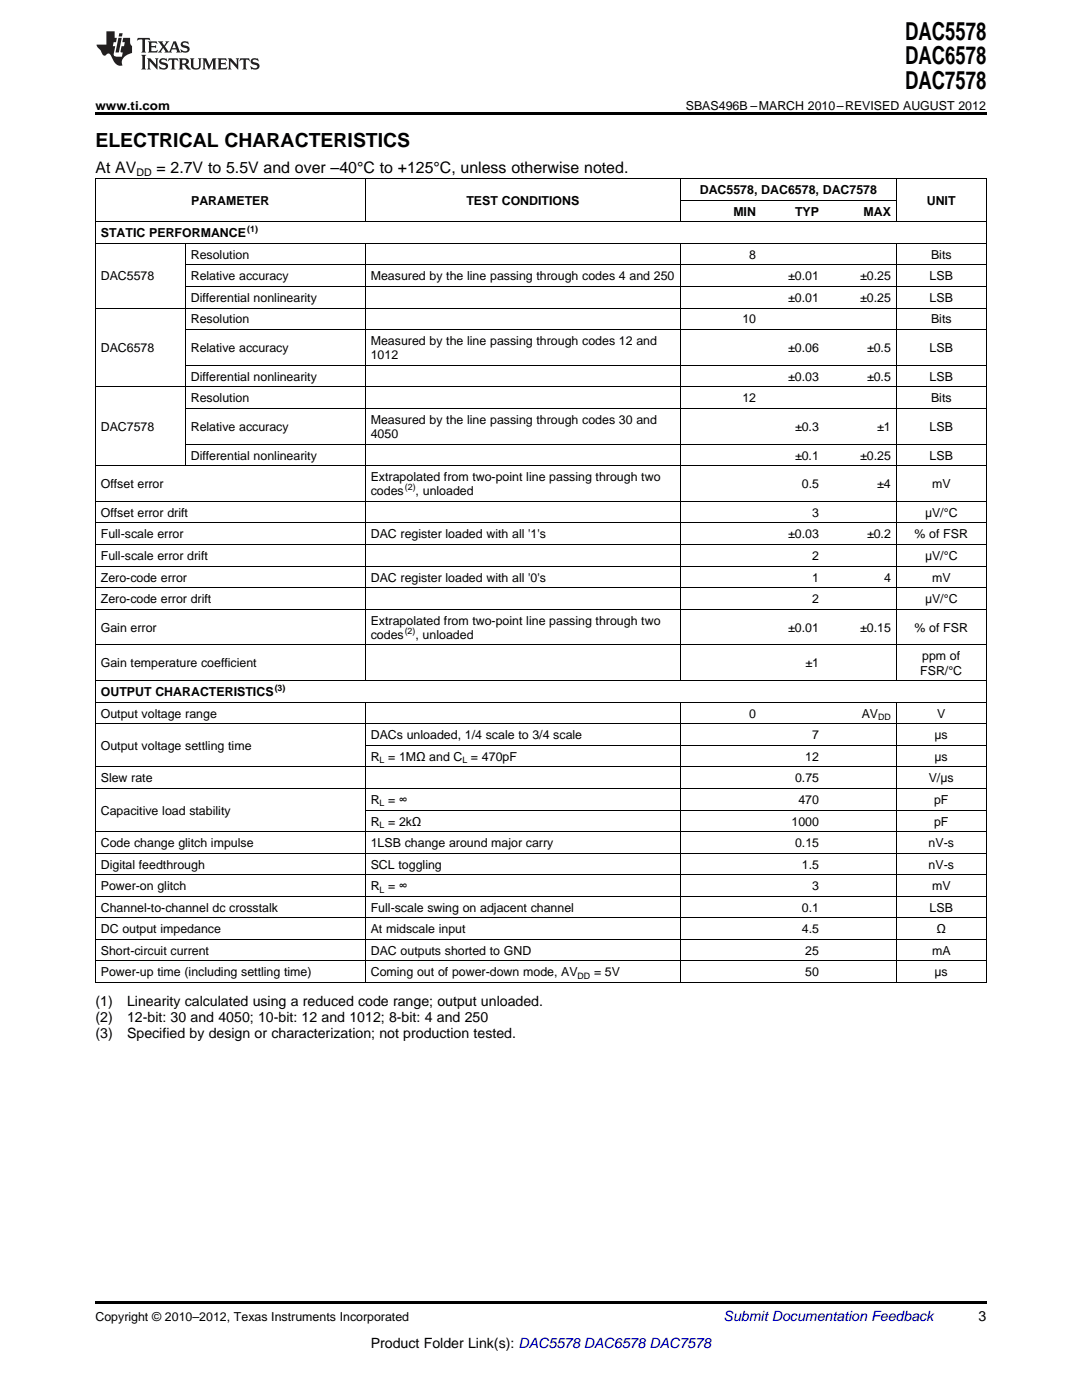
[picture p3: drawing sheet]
<svg xmlns="http://www.w3.org/2000/svg" width="216mm" height="279mm" viewBox="0 0 216 279" stroke-linecap="round" stroke-linejoin="round" font-family="sans-serif">
<defs><g id="words">
<g font-size="4.9">
<text x="180.6" y="7.9">DAC5578</text>
<text x="180.6" y="12.8">DAC6578</text>
<text x="180.6" y="17.8">DAC7578</text>
</g>
<text font-size="3.9" x="19" y="29.3">ELECTRICAL CHARACTERISTICS</text>
<g font-size="3.2">
<text x="19" y="34.4">At AV</text>
<text x="31.2" y="34.4">= 2.7V to 5.5V and over –40°C to +125°C, unless otherwise noted.</text>
</g>
<g font-size="2.8">
<text x="19" y="200.7">(1)</text>
<text x="19" y="203.9">(2)</text>
<text x="25.4" y="200.7">Linearity calculated using a reduced code range; output unloaded.</text>
<text x="25.4" y="203.9">12-bit: 30 and 4050; 10-bit: 12 and 1012; 8-bit: 4 and 250</text>
<text x="19" y="207.1">(3)</text>
<text x="25.4" y="207.1">Specified by design or characterization; not production tested.</text>
<text x="195.3" y="263.6">3</text>
<text x="74" y="269">Product Folder Link(s): DAC5578 DAC6578 DAC7578</text>
</g>
<text font-size="2.8" fill="#0000c8" x="144.4" y="263.6">Submit Documentation Feedback</text>
<g font-size="2.5">
<text x="19" y="21.9">www.ti.com</text>
<text x="136.8" y="21.9">SBAS496B –MARCH 2010–REVISED AUGUST 2012</text>
<text x="38.1" y="40.9">PARAMETER</text>
<text x="93.1" y="40.9">TEST CONDITIONS</text>
<text x="139.6" y="38.7">DAC5578, DAC6578, DAC7578</text>
<text x="184.9" y="40.9">UNIT</text>
<text x="20.1" y="47.3">STATIC PERFORMANCE</text>
<text x="146.3" y="43">MIN</text>
<text x="158.6" y="43">TYP</text>
<text x="172.3" y="43">MAX</text>
<text x="38.1" y="51.6">Resolution</text>
<text x="149.5" y="51.6">8</text>
<text x="185.8" y="51.6">Bits</text>
<text x="20.1" y="56">DAC5578</text>
<text x="38.1" y="56">Relative accuracy</text>
<text x="74" y="56">Measured by the line passing through codes 4 and 250</text>
<text x="157.3" y="56">±0.01</text>
<text x="171.6" y="56">±0.25</text>
<text x="185.5" y="56">LSB</text>
<text x="38.1" y="60.3">Differential nonlinearity</text>
<text x="38.1" y="64.6">Resolution</text>
<text x="148.1" y="64.6">10</text>
<text x="157.3" y="60.3">±0.01</text>
<text x="171.6" y="60.3">±0.25</text>
<text x="185.5" y="60.3">LSB</text>
<text x="185.8" y="64.6">Bits</text>
<text x="20.1" y="70.3">DAC6578</text>
<text x="38.1" y="70.3">Relative accuracy</text>
<text x="74" y="68.9">Measured by the line passing through codes 12 and</text>
<text x="74" y="71.7">1012</text>
<text x="157.3" y="70.3">±0.06</text>
<text x="173" y="70.3">±0.5</text>
<text x="185.5" y="70.3">LSB</text>
<text x="38.1" y="76">Differential nonlinearity</text>
<text x="157.3" y="76">±0.03</text>
<text x="173" y="76">±0.5</text>
<text x="185.5" y="76">LSB</text>
<text x="38.1" y="80.3">Resolution</text>
<text x="148.1" y="80.3">12</text>
<text x="185.8" y="80.3">Bits</text>
<text x="20.1" y="86">DAC7578</text>
<text x="38.1" y="86">Relative accuracy</text>
<text x="74" y="84.6">Measured by the line passing through codes 30 and</text>
<text x="74" y="87.4">4050</text>
<text x="158.6" y="86">±0.3</text>
<text x="175" y="86">±1</text>
<text x="185.5" y="86">LSB</text>
<text x="38.1" y="91.7">Differential nonlinearity</text>
<text x="158.6" y="91.7">±0.1</text>
<text x="171.6" y="91.7">±0.25</text>
<text x="185.5" y="91.7">LSB</text>
<text x="20.1" y="97.4">Offset error</text>
<text x="74" y="96">Extrapolated from two-point line passing through two</text>
<text x="74" y="98.8">codes</text>
<text x="82.9" y="98.8">, unloaded</text>
<text x="160" y="97.4">0.5</text>
<text x="175" y="97.4">±4</text>
<text x="186" y="97.4">mV</text>
<text x="20.1" y="103.2">Offset error drift</text>
<text x="20.1" y="107.5">Full-scale error</text>
<text x="74" y="107.5">DAC register loaded with all '1's</text>
<text x="157.3" y="107.5">±0.03</text>
<text x="162.1" y="103.2">3</text>
<text x="173" y="107.5">±0.2</text>
<text x="182.5" y="107.5">% of FSR</text>
<text x="184.6" y="103.2">μV/°C</text>
<text x="20.1" y="111.8">Full-scale error drift</text>
<text x="162.1" y="111.8">2</text>
<text x="184.6" y="111.8">μV/°C</text>
<text x="20.1" y="116.1">Zero-code error</text>
<text x="74" y="116.1">DAC register loaded with all '0's</text>
<text x="162.1" y="116.1">1</text>
<text x="176.4" y="116.1">4</text>
<text x="186" y="116.1">mV</text>
<text x="20.1" y="120.4">Zero-code error drift</text>
<text x="74" y="124.7">Extrapolated from two-point line passing through two</text>
<text x="162.1" y="120.4">2</text>
<text x="184.6" y="120.4">μV/°C</text>
<text x="20.1" y="126.1">Gain error</text>
<text x="74" y="127.5">codes</text>
<text x="82.9" y="127.5">, unloaded</text>
<text x="157.3" y="126.1">±0.01</text>
<text x="171.6" y="126.1">±0.15</text>
<text x="182.5" y="126.1">% of FSR</text>
<text x="184" y="131.8">ppm of</text>
<text x="20.1" y="133.2">Gain temperature coefficient</text>
<text x="160.7" y="133.2">±1</text>
<text x="183.6" y="134.6">FSR/°C</text>
<text x="20.1" y="138.9">OUTPUT CHARACTERISTICS</text>
<text x="20.1" y="143.2">Output voltage range</text>
<text x="149.5" y="143.2">0</text>
<text x="171.9" y="143.2">AV</text>
<text x="187" y="143.2">V</text>
<text x="20.1" y="149.7">Output voltage settling time</text>
<text x="74" y="147.5">DACs unloaded, 1/4 scale to 3/4 scale</text>
<text x="162.1" y="147.5">7</text>
<text x="186.5" y="147.5">μs</text>
<text x="74" y="151.8">R = 1MΩ and C = 470pF</text>
<text x="160.7" y="151.8">12</text>
<text x="186.5" y="151.8">μs</text>
<text x="20.1" y="156.1">Slew rate</text>
<text x="74" y="160.4">R = ∞</text>
<text x="158.6" y="156.1">0.75</text>
<text x="159.3" y="160.4">470</text>
<text x="185.3" y="156.1">V/μs</text>
<text x="186.4" y="160.4">pF</text>
<text x="20.1" y="162.6">Capacitive load stability</text>
<text x="74" y="164.7">R = 2kΩ</text>
<text x="157.9" y="164.7">1000</text>
<text x="186.4" y="164.7">pF</text>
<text x="20.1" y="169.1">Code change glitch impulse</text>
<text x="20.1" y="173.4">Digital feedthrough</text>
<text x="74" y="169.1">1LSB change around major carry</text>
<text x="74" y="173.4">SCL toggling</text>
<text x="158.6" y="169.1">0.15</text>
<text x="160" y="173.4">1.5</text>
<text x="185.3" y="169.1">nV-s</text>
<text x="185.3" y="173.4">nV-s</text>
<text x="20.1" y="177.7">Power-on glitch</text>
<text x="74" y="177.7">R = ∞</text>
<text x="162.1" y="177.7">3</text>
<text x="186" y="177.7">mV</text>
<text x="20.1" y="182">Channel-to-channel dc crosstalk</text>
<text x="74" y="182">Full-scale swing on adjacent channel</text>
<text x="160" y="182">0.1</text>
<text x="185.5" y="182">LSB</text>
<text x="20.1" y="186.3">DC output impedance</text>
<text x="20.1" y="190.6">Short-circuit current</text>
<text x="74" y="186.3">At midscale input</text>
<text x="74" y="190.6">DAC outputs shorted to GND</text>
<text x="160" y="186.3">4.5</text>
<text x="160.7" y="190.6">25</text>
<text x="186" y="190.6">mA</text>
<text x="186.9" y="186.3">Ω</text>
<text x="20.1" y="194.9">Power-up time (including settling time)</text>
<text x="74" y="194.9">Coming out of power-down mode, AV</text>
<text x="118.5" y="194.9">= 5V</text>
<text x="160.7" y="194.9">50</text>
<text x="186.5" y="194.9">μs</text>
<text x="19" y="263.6">Copyright © 2010–2012, Texas Instruments Incorporated</text>
</g>
<text font-size="2.1" x="27.2" y="35.1">DD</text>
<g font-size="1.8">
<text x="49.3" y="46.4">(1)</text>
<text x="80.8" y="97.9">(2)</text>
<text x="80.8" y="126.5">(2)</text>
<text x="54.8" y="137.9">(3)</text>
<text x="175.2" y="143.7">DD</text>
<text x="75.7" y="152.3">L</text>
<text x="92.3" y="152.3">L</text>
<text x="75.7" y="160.9">L</text>
<text x="75.7" y="165.2">L</text>
<text x="75.7" y="178.2">L</text>
<text x="115.3" y="195.4">DD</text>
</g>
</g></defs>
<g fill="#231f20">
<path d="M27.5 7.6l-.1 .5 .4-.2h.6v.1v2.1l-.2 .4h1l-.3-.4v-2.1l.1-.1h.5l.5 .2-.2-.5zM29.5 8.3l.2 .3v1.5l-.2 .4h1.8l.2-.6a1.04 1.04 0 0 1-1.3 .2v-.7h.6l.3 .2v-.6l-.3 .2h-.6v-.6l.8-.1 .4 .3-.2-.5zM31.5 8.3l.9 1.1-.9 1.1h.8l-.2-.2 .5-.7 .4 .7-.2 .2h1.5l-.1-.2 .1-.4h.9l.1 .4-.2 .2h1l-.3-.3-.7-1.9h-.5l-.9 2-.8-1 .9-1h-.8l.1 .3-.3 .5-.4-.6 .2-.2zM34.7 8.6l.4 1h-.7zM36.3 8.4a.63 .63 0 0 0-.2 .7 .63 .63 0 0 0 .6 .4l.6 .2 .1 .2a.75 .75 0 0 1-.7 .4 .75 .75 0 0 1-.6-.5l.1 .7 .1-.1a1.11 1.11 0 0 0 1.5-.6 1.13 1.13 0 0 0-1.2-.8l-.1-.4a1.04 1.04 0 0 1 1.2 .2l-.2-.5-.1 .1-.5-.2zM28.2 10.9l.2 .4v2.2l-.2 .4h1l-.3-.4v-2.2l.3-.4zM29.3 11.6l.3 .4v1.5l-.3 .4h.8l-.2-.4v-1.3l1.5 1.7v-1.9l.2-.4h-.7l.2 .4v.9l-1.1-1.3zM32 11.8a.62 .62 0 0 0-.2 .7 .62 .62 0 0 0 .6 .4l.6 .1 .1 .3a.76 .76 0 0 1-.7 .3 .76 .76 0 0 1-.6-.4l.1 .7 .1-.1a1.11 1.11 0 0 0 1.5-.6 1.13 1.13 0 0 0-1.2-.8l-.1-.4a1.04 1.04 0 0 1 1.2 .2l-.2-.6-.1 .1-.5-.1zM33.7 11.6l-.2 .6a.61 .61 0 0 1 .8-.3v1.6l-.2 .4h.9l-.2-.4v-1.6a.63 .63 0 0 1 .8 .3l-.2-.6zM35.6 11.6l.3 .4v1.5l-.3 .4h1l-.2-.2v-.8l.5 .2a.76 .76 0 0 0 1.2 .7l-1-1a.58 .58 0 0 0 .6-.5 .58 .58 0 0 0-.5-.6zM36.4 11.9h.1a.45 .45 0 0 1 .5 .1 .45 .45 0 0 1 .1 .5l-.7 .2zM37.9 11.6l.2 .2a2.17 2.17 0 0 0 .3 1.9 .99 .99 0 0 0 1.6-.6v-1.1l.2-.4h-.7l.2 .2a1.92 1.92 0 0 1-.2 1.8 .6 .6 0 0 1-.9-.5v-1.1l.2-.4zM40.4 11.6l.2 .4v1.5l-.2 .4h.7l-.2-.4v-1.4l.8 1.8 .8-1.8v1.4l-.2 .4h.9l-.2-.4v-1.5l.2-.4h-.8l-.6 1.5-.6-1.5zM43.4 11.6l.2 .4v1.5l-.2 .4h1.8l.2-.6a1.04 1.04 0 0 1-1.3 .1v-.6h.5l.4 .2v-.6l-.4 .2h-.5v-.7h.8l.3 .3-.1-.6zM45.5 11.6l.2 .4v1.5l-.2 .4h.7l-.2-.4v-1.3l1.5 1.7v-1.9l.2-.4h-.7l.2 .4v.9l-1.1-1.3zM47.9 11.6l-.1 .6a.61 .61 0 0 1 .8-.3v1.6l-.3 .4h1l-.3-.4 .1-1.6a.63 .63 0 0 1 .7 .3l-.1-.6zM50.2 11.8a.62 .62 0 0 0-.2 .7 .62 .62 0 0 0 .6 .4l.6 .1 .2 .3a.76 .76 0 0 1-.8 .3 .76 .76 0 0 1-.6-.4l.1 .7 .2-.1a1.11 1.11 0 0 0 1.5-.6 1.13 1.13 0 0 0-1.3-.8l-.1-.4a1.04 1.04 0 0 1 1.2 .2l-.1-.6-.2 .1-.5-.1z"/>
<path d="M21.2 6.3v2.6h-1.9l.1 .4 .7 .9a.91 .91 0 0 0 1 .8 .56 .56 0 0 1 .5-.3 .56 .56 0 0 1 .5 .3l.4 .8a1.53 1.53 0 0 0 1.9 1.2 1.54 1.54 0 0 1 1-2.1l.9-.3v-1.4a1.52 1.52 0 0 1-.3-1.6h-1.4l-.2 .8h.5l-.2 .8h-.4l-.2 1v.2l.4 .1-.2 .8a1.93 1.93 0 0 1-1.6-.3l.3-1.8h-.5l.2-.8h.4l.2-.8h-.4v-1.3zM23.6 7.6l-.6 2.9h.7l.6-2.9zM23.8 6.6l-.1 .7h.6l.2-.7z"/>
</g>
<path d="M19 22.5h177.8v.5h-177.8zM19 259.7h177.8v.5h-177.8z" fill="#000"/>
<g fill="none" stroke="#000" stroke-width=".2">
<path d="M19 35.6h177.8M19.1 35.7v160.4M72.9 35.7v8.6M135.7 35.7v8.6M135.8 40h43.1M178.8 35.7v8.6M196.8 35.7v160.4M19 48.6h177.8M19 44.3h177.8M37 48.6v44.4M37 57.2h159.8M37 52.9h159.8"/>
<path d="M72.9 48.6v87.3M135.7 48.6v87.3M178.8 48.6v87.3M19 77.2h177.8M19 61.5h177.8M37 72.9h159.8M37 65.8h159.8M19 92.9h177.8M37 88.6h159.8M37 81.5h159.8M19 117.3h177.8M19 113h177.8"/>
<path d="M19 108.7h177.8M19 104.4h177.8M19 100.1h177.8M19 135.8h177.8M19 128.7h177.8M19 121.6h177.8M19 157.4h177.8M19 153.1h177.8M19 144.4h177.8M19 140.1h177.8M72.9 140.2v55.9M72.9 148.7h123.9"/>
<path d="M135.7 140.2v55.9M178.8 140.2v55.9M19 178.9h177.8M19 174.6h177.8M19 170.3h177.8M19 166h177.8M72.9 161.7h123.9M19 196.1h177.8M19 191.8h177.8M19 187.5h177.8M19 183.2h177.8"/>
</g>
<use href="#words"/>
</svg>
